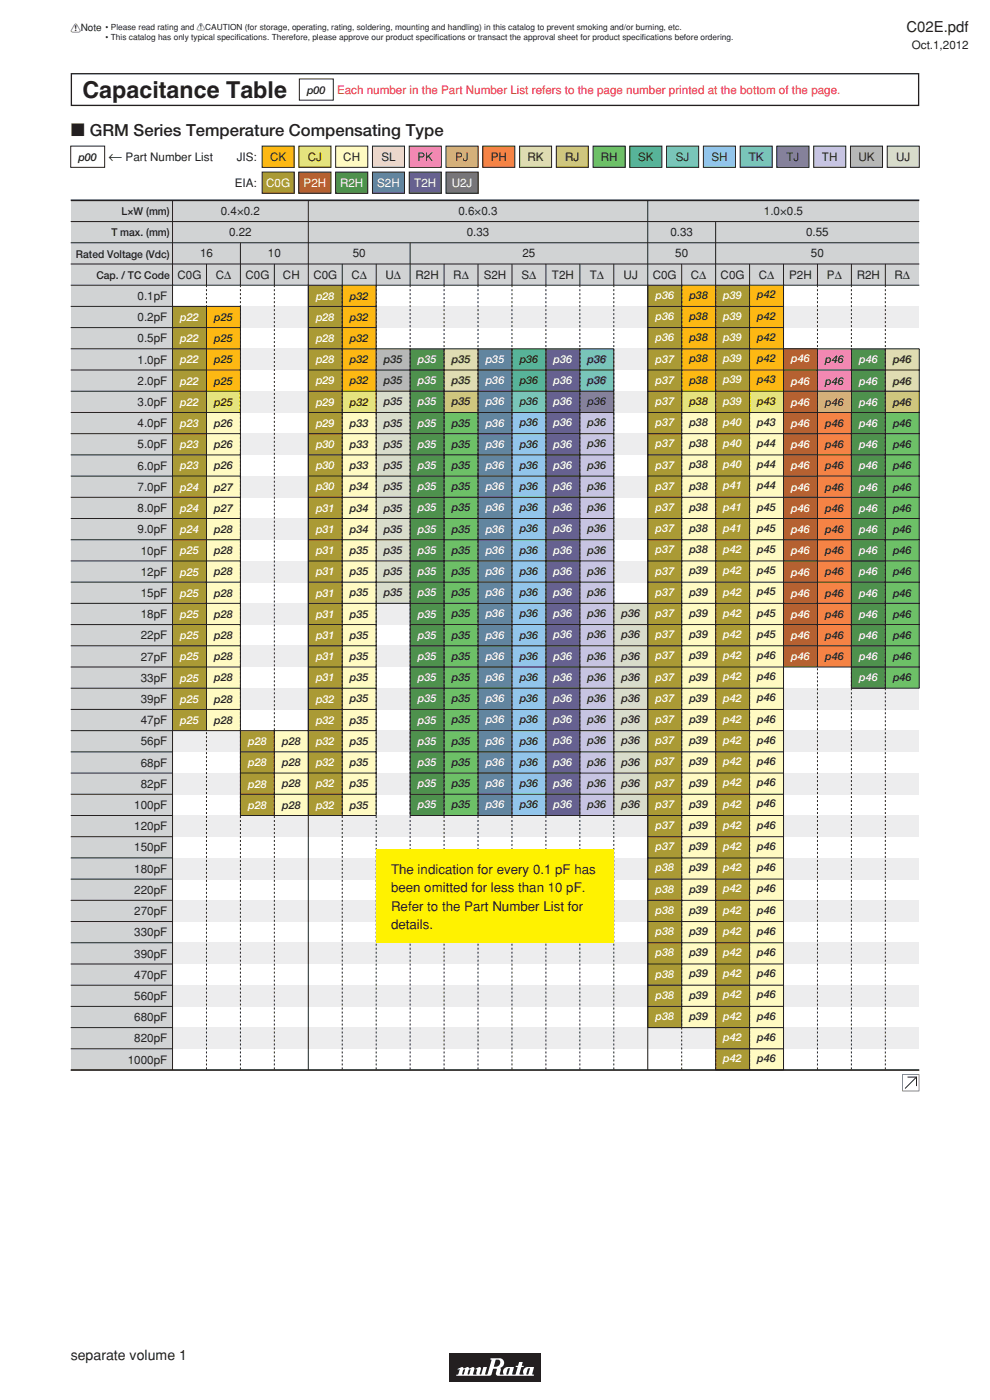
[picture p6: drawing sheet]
<svg xmlns="http://www.w3.org/2000/svg" width="210mm" height="297mm" viewBox="0 0 210 297" stroke-linecap="round" stroke-linejoin="round" font-family="sans-serif">
<defs><g id="words">
<text font-size="4.9" fill="#231f20" x="17.5" y="20.8">Capacitance Table</text>
<text font-size="3.5" fill="#231f20" x="15" y="28.7">c GRM Series Temperature Compensating Type</text>
<text font-size="3.2" fill="#231f20" x="192.3" y="6.8">C02E.pdf</text>
<g font-size="3" fill="#231f20">
<text x="23" y="34.1">←</text>
<text x="15" y="288.6">separate volume 1</text>
</g>
<g font-size="2.8" fill="#231f20">
<text x="82.9" y="185.5">The indication for every 0.1 pF has</text>
<text x="82.9" y="189.3">been omitted for less than 10 pF.</text>
<text x="82.9" y="193.2">Refer to the Part Number List for</text>
<text x="82.9" y="197.1">details.</text>
</g>
<g font-size="2.5" fill="#231f20">
<text x="193.4" y="10.3">Oct.1,2012</text>
<text x="26.6" y="34.2">Part Number List</text>
<text x="50.2" y="34.2">JIS:</text>
<text x="57.3" y="34.1">CK</text>
<text x="65.3" y="34.1">CJ</text>
<text x="72.8" y="34.1">CH</text>
<text x="80.9" y="34.1">SL</text>
<text x="88.6" y="34.1">PK</text>
<text x="96.6" y="34.1">PJ</text>
<text x="104.1" y="34.1">PH</text>
<text x="111.9" y="34.1">RK</text>
<text x="119.9" y="34.1">RJ</text>
<text x="127.4" y="34.1">RH</text>
<text x="135.4" y="34.1">SK</text>
<text x="143.4" y="34.1">SJ</text>
<text x="150.9" y="34.1">SH</text>
<text x="158.8" y="34.1">TK</text>
<text x="166.8" y="34.1">TJ</text>
<text x="174.4" y="34.1">TH</text>
<text x="182.1" y="34.1">UK</text>
<text x="190.1" y="34.1">UJ</text>
<text x="49.8" y="39.7">EIA:</text>
<text x="46.8" y="45.6">0.4×0.2</text>
<text x="97.2" y="45.6">0.6×0.3</text>
<text x="162" y="45.6">1.0×0.5</text>
<text x="48.6" y="50.1">0.22</text>
<text x="99" y="50.1">0.33</text>
<text x="142.2" y="50.1">0.33</text>
<text x="171" y="50.1">0.55</text>
<text x="37.7" y="59.1">C0G</text>
<text x="42.4" y="54.6">16</text>
<text x="45.8" y="59.1">CΔ</text>
<text x="52.1" y="59.1">C0G</text>
<text x="56.8" y="54.6">10</text>
<text x="60" y="59.1">CH</text>
<text x="66.5" y="59.1">C0G</text>
<text x="74.6" y="59.1">CΔ</text>
<text x="74.8" y="54.6">50</text>
<text x="81.8" y="59.1">UΔ</text>
<text x="88.1" y="59.1">R2H</text>
<text x="96.2" y="59.1">RΔ</text>
<text x="102.6" y="59.1">S2H</text>
<text x="110.6" y="59.1">SΔ</text>
<text x="110.8" y="54.6">25</text>
<text x="117.1" y="59.1">T2H</text>
<text x="125.1" y="59.1">TΔ</text>
<text x="132.3" y="59.1">UJ</text>
<text x="138.5" y="59.1">C0G</text>
<text x="143.2" y="54.6">50</text>
<text x="146.6" y="59.1">CΔ</text>
<text x="152.9" y="59.1">C0G</text>
<text x="161" y="59.1">CΔ</text>
<text x="167.4" y="59.1">P2H</text>
<text x="172" y="54.6">50</text>
<text x="175.4" y="59.1">PΔ</text>
<text x="181.7" y="59.1">R2H</text>
<text x="189.8" y="59.1">RΔ</text>
<text x="29.2" y="63.6">0.1pF</text>
<text x="29.2" y="68.1">0.2pF</text>
<text x="29.2" y="72.6">0.5pF</text>
<text x="29.2" y="77.1">1.0pF</text>
<text x="29.2" y="81.6">2.0pF</text>
<text x="29.2" y="86.1">3.0pF</text>
<text x="29.2" y="90.6">4.0pF</text>
<text x="29.2" y="95.1">5.0pF</text>
<text x="29.2" y="99.6">6.0pF</text>
<text x="29.2" y="104.1">7.0pF</text>
<text x="29.2" y="108.6">8.0pF</text>
<text x="29.2" y="113.1">9.0pF</text>
<text x="29.9" y="117.6">10pF</text>
<text x="29.9" y="122.1">12pF</text>
<text x="29.9" y="126.6">15pF</text>
<text x="29.9" y="131.1">18pF</text>
<text x="29.9" y="135.6">22pF</text>
<text x="29.9" y="140.1">27pF</text>
<text x="29.9" y="144.6">33pF</text>
<text x="29.9" y="149.1">39pF</text>
<text x="29.9" y="153.6">47pF</text>
<text x="29.9" y="158.1">56pF</text>
<text x="29.9" y="162.6">68pF</text>
<text x="29.9" y="167.1">82pF</text>
<text x="28.5" y="171.6">100pF</text>
<text x="28.5" y="176.1">120pF</text>
<text x="28.5" y="180.6">150pF</text>
<text x="28.5" y="185.1">180pF</text>
<text x="28.5" y="189.6">220pF</text>
<text x="28.5" y="194.1">270pF</text>
<text x="28.5" y="198.6">330pF</text>
<text x="28.5" y="203.1">390pF</text>
<text x="28.5" y="207.6">470pF</text>
<text x="28.5" y="212.1">560pF</text>
<text x="28.5" y="216.6">680pF</text>
<text x="28.5" y="221.1">820pF</text>
<text x="27.1" y="225.6">1000pF</text>
</g>
<text font-size="2.5" fill="#ed1c2a" x="71.5" y="20">Each number in the Part Number List refers to the page number printed at the bottom of the page.</text>
<g font-size="2.5" fill="#fff">
<text x="56.5" y="39.6">C0G</text>
<text x="64.4" y="39.6">P2H</text>
<text x="72.1" y="39.6">R2H</text>
<text x="80" y="39.6">S2H</text>
<text x="87.9" y="39.6">T2H</text>
<text x="95.8" y="39.6">U2J</text>
</g>
<g font-size="2.3" fill="#231f20">
<text x="65.1" y="19.8">p00</text>
<text x="16.6" y="34.1">p00</text>
<text x="25.8" y="45.6">L×W (mm)</text>
<text x="23.6" y="50.1">T max. (mm)</text>
<text x="16.1" y="54.6">Rated Voltage (Vdc)</text>
<text x="20.4" y="59.1">Cap. / TC Code</text>
<text x="74.2" y="63.5">p32</text>
<text x="146.2" y="63.4">p38</text>
<text x="160.6" y="63.3">p42</text>
<text x="45.4" y="68.1">p25</text>
<text x="74.2" y="68">p32</text>
<text x="146.2" y="67.9">p38</text>
<text x="160.6" y="67.8">p42</text>
<text x="45.4" y="72.6">p25</text>
<text x="45.4" y="77.1">p25</text>
<text x="74.2" y="72.5">p32</text>
<text x="74.2" y="77">p32</text>
<text x="81.4" y="77">p35</text>
<text x="95.8" y="77">p35</text>
<text x="110.2" y="77">p36</text>
<text x="124.6" y="76.9">p36</text>
<text x="146.2" y="72.4">p38</text>
<text x="146.2" y="76.9">p38</text>
<text x="160.6" y="72.3">p42</text>
<text x="160.6" y="76.8">p42</text>
<text x="175" y="77.1">p46</text>
<text x="189.4" y="77.1">p46</text>
<text x="45.4" y="81.6">p25</text>
<text x="74.2" y="81.5">p32</text>
<text x="81.4" y="81.5">p35</text>
<text x="95.8" y="81.5">p35</text>
<text x="110.2" y="81.5">p36</text>
<text x="124.6" y="81.4">p36</text>
<text x="146.2" y="81.4">p38</text>
<text x="160.6" y="81.3">p43</text>
<text x="175" y="81.6">p46</text>
<text x="189.4" y="81.6">p46</text>
<text x="45.4" y="86.1">p25</text>
<text x="74.2" y="86">p32</text>
<text x="81.4" y="86">p35</text>
<text x="95.8" y="86">p35</text>
<text x="110.2" y="86">p36</text>
<text x="124.6" y="85.9">p36</text>
<text x="146.2" y="85.9">p38</text>
<text x="160.6" y="85.8">p43</text>
<text x="175" y="86.1">p46</text>
<text x="189.4" y="86.1">p46</text>
<text x="45.4" y="90.6">p26</text>
<text x="45.4" y="95.1">p26</text>
<text x="74.2" y="90.5">p33</text>
<text x="74.2" y="95">p33</text>
<text x="81.4" y="90.5">p35</text>
<text x="81.4" y="95">p35</text>
<text x="95.8" y="90.5">p35</text>
<text x="95.8" y="95">p35</text>
<text x="110.2" y="90.5">p36</text>
<text x="110.2" y="95">p36</text>
<text x="124.6" y="90.4">p36</text>
<text x="124.6" y="94.9">p36</text>
<text x="146.2" y="90.4">p38</text>
<text x="146.2" y="94.9">p38</text>
<text x="160.6" y="90.3">p43</text>
<text x="160.6" y="94.8">p44</text>
<text x="175" y="90.6">p46</text>
<text x="175" y="95.1">p46</text>
<text x="189.4" y="90.6">p46</text>
<text x="189.4" y="95.1">p46</text>
<text x="45.4" y="99.6">p26</text>
<text x="74.2" y="99.5">p33</text>
<text x="81.4" y="99.5">p35</text>
<text x="95.8" y="99.5">p35</text>
<text x="110.2" y="99.5">p36</text>
<text x="124.6" y="99.4">p36</text>
<text x="146.2" y="99.4">p38</text>
<text x="160.6" y="99.3">p44</text>
<text x="175" y="99.6">p46</text>
<text x="189.4" y="99.6">p46</text>
<text x="45.4" y="104.1">p27</text>
<text x="74.2" y="104">p34</text>
<text x="81.4" y="104">p35</text>
<text x="95.8" y="104">p35</text>
<text x="110.2" y="104">p36</text>
<text x="124.6" y="103.9">p36</text>
<text x="146.2" y="103.9">p38</text>
<text x="160.6" y="103.8">p44</text>
<text x="175" y="104.1">p46</text>
<text x="189.4" y="104.1">p46</text>
<text x="45.4" y="108.6">p27</text>
<text x="45.4" y="113.1">p28</text>
<text x="74.2" y="108.5">p34</text>
<text x="74.2" y="113">p34</text>
<text x="81.4" y="108.5">p35</text>
<text x="81.4" y="113">p35</text>
<text x="95.8" y="108.5">p35</text>
<text x="95.8" y="113">p35</text>
<text x="110.2" y="108.5">p36</text>
<text x="110.2" y="113">p36</text>
<text x="124.6" y="108.4">p36</text>
<text x="124.6" y="112.9">p36</text>
<text x="146.2" y="108.4">p38</text>
<text x="146.2" y="112.9">p38</text>
<text x="160.6" y="108.3">p45</text>
<text x="160.6" y="112.8">p45</text>
<text x="175" y="108.6">p46</text>
<text x="175" y="113.1">p46</text>
<text x="189.4" y="108.6">p46</text>
<text x="189.4" y="113.1">p46</text>
<text x="45.4" y="117.6">p28</text>
<text x="74.2" y="117.5">p35</text>
<text x="81.4" y="117.5">p35</text>
<text x="95.8" y="117.5">p35</text>
<text x="110.2" y="117.5">p36</text>
<text x="124.6" y="117.4">p36</text>
<text x="146.2" y="117.4">p38</text>
<text x="160.6" y="117.3">p45</text>
<text x="175" y="117.6">p46</text>
<text x="189.4" y="117.6">p46</text>
<text x="45.4" y="122.1">p28</text>
<text x="74.2" y="122">p35</text>
<text x="81.4" y="122">p35</text>
<text x="95.8" y="122">p35</text>
<text x="110.2" y="122">p36</text>
<text x="124.6" y="121.9">p36</text>
<text x="146.2" y="121.9">p39</text>
<text x="160.6" y="121.8">p45</text>
<text x="175" y="122.1">p46</text>
<text x="189.4" y="122.1">p46</text>
<text x="45.4" y="126.6">p28</text>
<text x="45.4" y="131.1">p28</text>
<text x="74.2" y="126.5">p35</text>
<text x="74.2" y="131">p35</text>
<text x="81.4" y="126.5">p35</text>
<text x="95.8" y="126.5">p35</text>
<text x="95.8" y="131">p35</text>
<text x="110.2" y="126.5">p36</text>
<text x="110.2" y="131">p36</text>
<text x="124.6" y="126.4">p36</text>
<text x="124.6" y="130.9">p36</text>
<text x="131.8" y="130.9">p36</text>
<text x="146.2" y="126.4">p39</text>
<text x="146.2" y="130.9">p39</text>
<text x="160.6" y="126.3">p45</text>
<text x="160.6" y="130.8">p45</text>
<text x="175" y="126.6">p46</text>
<text x="175" y="131.1">p46</text>
<text x="189.4" y="126.6">p46</text>
<text x="189.4" y="131.1">p46</text>
<text x="45.4" y="135.6">p28</text>
<text x="74.2" y="135.5">p35</text>
<text x="95.8" y="135.5">p35</text>
<text x="110.2" y="135.5">p36</text>
<text x="124.6" y="135.4">p36</text>
<text x="131.8" y="135.4">p36</text>
<text x="146.2" y="135.4">p39</text>
<text x="160.6" y="135.3">p45</text>
<text x="175" y="135.6">p46</text>
<text x="189.4" y="135.6">p46</text>
<text x="45.4" y="140.1">p28</text>
<text x="74.2" y="140">p35</text>
<text x="95.8" y="140">p35</text>
<text x="110.2" y="140">p36</text>
<text x="124.6" y="139.9">p36</text>
<text x="131.8" y="139.9">p36</text>
<text x="146.2" y="139.9">p39</text>
<text x="160.6" y="139.8">p46</text>
<text x="175" y="140.1">p46</text>
<text x="189.4" y="140.1">p46</text>
<text x="45.4" y="144.6">p28</text>
<text x="45.4" y="149.1">p28</text>
<text x="74.2" y="144.5">p35</text>
<text x="74.2" y="149">p35</text>
<text x="95.8" y="144.5">p35</text>
<text x="95.8" y="149">p35</text>
<text x="110.2" y="144.5">p36</text>
<text x="110.2" y="149">p36</text>
<text x="124.6" y="144.4">p36</text>
<text x="124.6" y="148.9">p36</text>
<text x="131.8" y="144.4">p36</text>
<text x="131.8" y="148.9">p36</text>
<text x="146.2" y="144.4">p39</text>
<text x="146.2" y="148.9">p39</text>
<text x="160.6" y="144.3">p46</text>
<text x="160.6" y="148.8">p46</text>
<text x="189.4" y="144.6">p46</text>
<text x="45.4" y="153.6">p28</text>
<text x="74.2" y="153.5">p35</text>
<text x="95.8" y="153.5">p35</text>
<text x="110.2" y="153.5">p36</text>
<text x="124.6" y="153.4">p36</text>
<text x="131.8" y="153.4">p36</text>
<text x="146.2" y="153.4">p39</text>
<text x="160.6" y="153.3">p46</text>
<text x="59.8" y="158.1">p28</text>
<text x="74.2" y="158">p35</text>
<text x="95.8" y="158">p35</text>
<text x="110.2" y="158">p36</text>
<text x="124.6" y="157.9">p36</text>
<text x="131.8" y="157.9">p36</text>
<text x="146.2" y="157.9">p39</text>
<text x="160.6" y="157.8">p46</text>
<text x="59.8" y="162.6">p28</text>
<text x="59.8" y="167.1">p28</text>
<text x="74.2" y="162.5">p35</text>
<text x="74.2" y="167">p35</text>
<text x="95.8" y="162.5">p35</text>
<text x="95.8" y="167">p35</text>
<text x="110.2" y="162.4">p36</text>
<text x="110.2" y="166.9">p36</text>
<text x="124.6" y="162.4">p36</text>
<text x="124.6" y="166.9">p36</text>
<text x="131.8" y="162.4">p36</text>
<text x="131.8" y="166.9">p36</text>
<text x="146.2" y="162.4">p39</text>
<text x="146.2" y="166.9">p39</text>
<text x="160.6" y="162.3">p46</text>
<text x="160.6" y="166.8">p46</text>
<text x="59.8" y="171.6">p28</text>
<text x="74.2" y="171.5">p35</text>
<text x="95.8" y="171.5">p35</text>
<text x="110.2" y="171.4">p36</text>
<text x="124.6" y="171.4">p36</text>
<text x="131.8" y="171.4">p36</text>
<text x="146.2" y="171.4">p39</text>
<text x="160.6" y="171.3">p46</text>
<text x="146.2" y="175.9">p39</text>
<text x="160.6" y="175.8">p46</text>
<text x="146.2" y="180.4">p39</text>
<text x="146.2" y="184.9">p39</text>
<text x="160.6" y="180.3">p46</text>
<text x="160.6" y="184.8">p46</text>
<text x="146.2" y="189.4">p39</text>
<text x="160.6" y="189.3">p46</text>
<text x="146.2" y="193.9">p39</text>
<text x="160.6" y="193.8">p46</text>
<text x="146.2" y="198.4">p39</text>
<text x="146.2" y="202.9">p39</text>
<text x="160.6" y="198.3">p46</text>
<text x="160.6" y="202.8">p46</text>
<text x="146.2" y="207.4">p39</text>
<text x="160.6" y="207.3">p46</text>
<text x="146.2" y="211.9">p39</text>
<text x="160.6" y="211.8">p46</text>
<text x="146.2" y="216.3">p39</text>
<text x="160.6" y="216.3">p46</text>
<text x="160.6" y="220.8">p46</text>
<text x="160.6" y="225.3">p46</text>
</g>
<g font-size="2.3" fill="#fff">
<text x="67" y="63.6">p28</text>
<text x="139" y="63.4">p36</text>
<text x="153.4" y="63.4">p39</text>
<text x="38.2" y="68.1">p22</text>
<text x="67" y="68.1">p28</text>
<text x="139" y="67.9">p36</text>
<text x="153.4" y="67.8">p39</text>
<text x="38.2" y="72.6">p22</text>
<text x="38.2" y="77.1">p22</text>
<text x="67" y="72.6">p28</text>
<text x="67" y="77.1">p28</text>
<text x="88.6" y="77">p35</text>
<text x="103" y="77">p35</text>
<text x="117.4" y="76.9">p36</text>
<text x="139" y="72.4">p36</text>
<text x="139" y="76.9">p37</text>
<text x="153.4" y="72.3">p39</text>
<text x="153.4" y="76.8">p39</text>
<text x="167.8" y="76.8">p46</text>
<text x="182.2" y="77.1">p46</text>
<text x="38.2" y="81.6">p22</text>
<text x="67" y="81.6">p29</text>
<text x="88.6" y="81.5">p35</text>
<text x="103" y="81.5">p36</text>
<text x="117.4" y="81.4">p36</text>
<text x="139" y="81.4">p37</text>
<text x="153.4" y="81.3">p39</text>
<text x="167.8" y="81.6">p46</text>
<text x="182.2" y="81.6">p46</text>
<text x="38.2" y="86.1">p22</text>
<text x="67" y="86.1">p29</text>
<text x="88.6" y="86">p35</text>
<text x="103" y="86">p36</text>
<text x="117.4" y="85.9">p36</text>
<text x="139" y="85.9">p37</text>
<text x="153.4" y="85.8">p39</text>
<text x="167.8" y="86.1">p46</text>
<text x="182.2" y="86.1">p46</text>
<text x="38.2" y="90.6">p23</text>
<text x="38.2" y="95.1">p23</text>
<text x="67" y="90.6">p29</text>
<text x="67" y="95.1">p30</text>
<text x="88.6" y="90.5">p35</text>
<text x="88.6" y="95">p35</text>
<text x="103" y="90.5">p36</text>
<text x="103" y="95">p36</text>
<text x="117.4" y="90.4">p36</text>
<text x="117.4" y="94.9">p36</text>
<text x="139" y="90.4">p37</text>
<text x="139" y="94.9">p37</text>
<text x="153.4" y="90.3">p40</text>
<text x="153.4" y="94.8">p40</text>
<text x="167.8" y="90.6">p46</text>
<text x="167.8" y="95.1">p46</text>
<text x="182.2" y="90.6">p46</text>
<text x="182.2" y="95.1">p46</text>
<text x="38.2" y="99.6">p23</text>
<text x="67" y="99.6">p30</text>
<text x="88.6" y="99.5">p35</text>
<text x="103" y="99.5">p36</text>
<text x="117.4" y="99.4">p36</text>
<text x="139" y="99.4">p37</text>
<text x="153.4" y="99.3">p40</text>
<text x="167.8" y="99.6">p46</text>
<text x="182.2" y="99.6">p46</text>
<text x="38.2" y="104.1">p24</text>
<text x="67" y="104.1">p30</text>
<text x="88.6" y="104">p35</text>
<text x="103" y="104">p36</text>
<text x="117.4" y="103.9">p36</text>
<text x="139" y="103.9">p37</text>
<text x="153.4" y="103.8">p41</text>
<text x="167.8" y="104.1">p46</text>
<text x="182.2" y="104.1">p46</text>
<text x="38.2" y="108.6">p24</text>
<text x="38.2" y="113.1">p24</text>
<text x="67" y="108.6">p31</text>
<text x="67" y="113.1">p31</text>
<text x="88.6" y="108.5">p35</text>
<text x="88.6" y="113">p35</text>
<text x="103" y="108.5">p36</text>
<text x="103" y="113">p36</text>
<text x="117.4" y="108.4">p36</text>
<text x="117.4" y="112.9">p36</text>
<text x="139" y="108.4">p37</text>
<text x="139" y="112.9">p37</text>
<text x="153.4" y="108.3">p41</text>
<text x="153.4" y="112.8">p41</text>
<text x="167.8" y="108.6">p46</text>
<text x="167.8" y="113.1">p46</text>
<text x="182.2" y="108.6">p46</text>
<text x="182.2" y="113.1">p46</text>
<text x="38.2" y="117.6">p25</text>
<text x="67" y="117.6">p31</text>
<text x="88.6" y="117.5">p35</text>
<text x="103" y="117.5">p36</text>
<text x="117.4" y="117.4">p36</text>
<text x="139" y="117.4">p37</text>
<text x="153.4" y="117.3">p42</text>
<text x="167.8" y="117.6">p46</text>
<text x="182.2" y="117.6">p46</text>
<text x="38.2" y="122.1">p25</text>
<text x="67" y="122">p31</text>
<text x="88.6" y="122">p35</text>
<text x="103" y="122">p36</text>
<text x="117.4" y="121.9">p36</text>
<text x="139" y="121.9">p37</text>
<text x="153.4" y="121.8">p42</text>
<text x="167.8" y="122.1">p46</text>
<text x="182.2" y="122.1">p46</text>
<text x="38.2" y="126.6">p25</text>
<text x="38.2" y="131.1">p25</text>
<text x="67" y="126.5">p31</text>
<text x="67" y="131.1">p31</text>
<text x="88.6" y="126.5">p35</text>
<text x="88.6" y="131">p35</text>
<text x="103" y="126.5">p36</text>
<text x="103" y="131">p36</text>
<text x="117.4" y="126.4">p36</text>
<text x="117.4" y="130.9">p36</text>
<text x="139" y="126.4">p37</text>
<text x="139" y="130.9">p37</text>
<text x="153.4" y="126.3">p42</text>
<text x="153.4" y="130.8">p42</text>
<text x="167.8" y="126.6">p46</text>
<text x="167.8" y="131.1">p46</text>
<text x="182.2" y="126.6">p46</text>
<text x="182.2" y="131.1">p46</text>
<text x="38.2" y="135.6">p25</text>
<text x="67" y="135.5">p31</text>
<text x="88.6" y="135.5">p35</text>
<text x="103" y="135.5">p36</text>
<text x="117.4" y="135.4">p36</text>
<text x="139" y="135.4">p37</text>
<text x="153.4" y="135.3">p42</text>
<text x="167.8" y="135.6">p46</text>
<text x="182.2" y="135.6">p46</text>
<text x="38.2" y="140.1">p25</text>
<text x="67" y="140">p31</text>
<text x="88.6" y="140">p35</text>
<text x="103" y="140">p36</text>
<text x="117.4" y="139.9">p36</text>
<text x="139" y="139.9">p37</text>
<text x="153.4" y="139.8">p42</text>
<text x="167.8" y="140.1">p46</text>
<text x="182.2" y="140.1">p46</text>
<text x="38.2" y="144.6">p25</text>
<text x="38.2" y="149.1">p25</text>
<text x="67" y="144.5">p31</text>
<text x="67" y="149">p32</text>
<text x="88.6" y="144.5">p35</text>
<text x="88.6" y="149">p35</text>
<text x="103" y="144.5">p36</text>
<text x="103" y="149">p36</text>
<text x="117.4" y="144.4">p36</text>
<text x="117.4" y="148.9">p36</text>
<text x="139" y="144.4">p37</text>
<text x="139" y="148.9">p37</text>
<text x="153.4" y="144.3">p42</text>
<text x="153.4" y="148.8">p42</text>
<text x="182.2" y="144.6">p46</text>
<text x="38.2" y="153.6">p25</text>
<text x="67" y="153.5">p32</text>
<text x="88.6" y="153.5">p35</text>
<text x="103" y="153.5">p36</text>
<text x="117.4" y="153.4">p36</text>
<text x="139" y="153.4">p37</text>
<text x="153.4" y="153.3">p42</text>
<text x="52.6" y="158.1">p28</text>
<text x="67" y="158">p32</text>
<text x="88.6" y="158">p35</text>
<text x="103" y="158">p36</text>
<text x="117.4" y="157.9">p36</text>
<text x="139" y="157.9">p37</text>
<text x="153.4" y="157.8">p42</text>
<text x="52.6" y="162.6">p28</text>
<text x="52.6" y="167.1">p28</text>
<text x="67" y="162.5">p32</text>
<text x="67" y="167">p32</text>
<text x="88.6" y="162.5">p35</text>
<text x="88.6" y="167">p35</text>
<text x="103" y="162.5">p36</text>
<text x="103" y="167">p36</text>
<text x="117.4" y="162.4">p36</text>
<text x="117.4" y="166.9">p36</text>
<text x="139" y="162.4">p37</text>
<text x="139" y="166.9">p37</text>
<text x="153.4" y="162.3">p42</text>
<text x="153.4" y="166.8">p42</text>
<text x="52.6" y="171.6">p28</text>
<text x="67" y="171.5">p32</text>
<text x="88.6" y="171.5">p35</text>
<text x="103" y="171.5">p36</text>
<text x="117.4" y="171.4">p36</text>
<text x="139" y="171.4">p37</text>
<text x="153.4" y="171.3">p42</text>
<text x="139" y="175.9">p37</text>
<text x="153.4" y="175.8">p42</text>
<text x="139" y="180.4">p37</text>
<text x="139" y="184.9">p38</text>
<text x="153.4" y="180.3">p42</text>
<text x="153.4" y="184.8">p42</text>
<text x="139" y="189.4">p38</text>
<text x="153.4" y="189.3">p42</text>
<text x="139" y="193.9">p38</text>
<text x="153.4" y="193.8">p42</text>
<text x="139" y="198.4">p38</text>
<text x="139" y="202.9">p38</text>
<text x="153.4" y="198.3">p42</text>
<text x="153.4" y="202.8">p42</text>
<text x="139" y="207.4">p38</text>
<text x="153.4" y="207.3">p42</text>
<text x="139" y="211.9">p38</text>
<text x="153.4" y="211.8">p42</text>
<text x="139" y="216.4">p38</text>
<text x="153.4" y="216.3">p42</text>
<text x="153.4" y="220.8">p42</text>
<text x="153.4" y="225.3">p42</text>
</g>
<text font-size="2.1" fill="#231f20" x="15" y="6.7">!Note</text>
<g font-size="1.8" fill="#231f20">
<text x="22.4" y="6.4">• Please read rating and !CAUTION (for storage, operating, rating, soldering, mounting and handling) in this catalog to prevent smoking and/or burning, etc.</text>
<text x="22.4" y="8.5">• This catalog has only typical specifcations. Therefore, please approve our product specif</text>
<text x="50.2" y="8.5">i</text>
<text x="92.3" y="8.5">i cations or transact the approval sheet for product specif</text>
<text x="136.2" y="8.5">i cations before ordering.</text>
</g>
</g></defs>
<g fill="#231f20">
<path d="M15 15.5v7h180v-7zM15.3 15.8h179.4v6.4h-179.4z"/>
<path d="M191.5 228h3.4v3.4h-3.4zM191.4 227.9v3.6h3.6v-3.6z"/>
</g>
<path d="M192.5 228.5h1.9v1.9M194.4 228.5l-2.4 2.4" fill="none" stroke="#231f20" stroke-width=".21"/>
<g fill="#ededee">
<path d="M36.6 65h158.4v4.5h-158.4z"/>
<path d="M36.6 74h158.4v4.5h-158.4z"/>
<path d="M36.6 83h158.4v4.5h-158.4z"/>
<path d="M36.6 92h158.4v4.5h-158.4z"/>
<path d="M36.6 101h158.4v4.5h-158.4z"/>
<path d="M36.6 110h158.4v4.5h-158.4z"/>
<path d="M36.6 119h158.4v4.5h-158.4z"/>
<path d="M36.6 128h158.4v4.5h-158.4z"/>
<path d="M36.6 137h158.4v4.5h-158.4z"/>
<path d="M36.6 146h158.4v4.5h-158.4z"/>
<path d="M36.6 155h158.4v4.5h-158.4z"/>
<path d="M36.6 164h158.4v4.5h-158.4z"/>
<path d="M36.6 173h158.4v4.5h-158.4z"/>
<path d="M36.6 182h158.4v4.5h-158.4z"/>
<path d="M36.6 191h158.4v4.5h-158.4z"/>
<path d="M36.6 200h158.4v4.5h-158.4z"/>
<path d="M36.6 209h158.4v4.5h-158.4z"/>
<path d="M36.6 218h158.4v4.5h-158.4z"/>
</g>
<g fill="#d1d3d4">
<path d="M15 42.5h21.6v184.6h-21.6z"/>
<path d="M36.6 42.5h158.4v18h-158.4z"/>
</g>
<path d="M43.8 65h7.2v18h-7.2z" fill="#fdb813"/>
<path d="M43.8 83h7.2v4.5h-7.2z" fill="#ffe84f"/>
<path d="M43.8 87.5h7.2v67.5h-7.2z" fill="#fffac2"/>
<path d="M36.6 65h7.2v90h-7.2z" fill="#aa9a35"/>
<path d="M58.2 155h7.2v18h-7.2z" fill="#fffac2"/>
<path d="M51 155h7.2v18h-7.2z" fill="#aa9a35"/>
<path d="M72.6 60.5h7.2v22.5h-7.2z" fill="#fdb813"/>
<path d="M72.6 83h7.2v4.5h-7.2z" fill="#ffe84f"/>
<path d="M72.6 87.5h7.2v85.5h-7.2z" fill="#fffac2"/>
<path d="M65.4 60.5h7.2v112.5h-7.2z" fill="#aa9a35"/>
<path d="M79.8 74h7.2v9h-7.2z" fill="#b5baaf"/>
<path d="M79.8 83h7.2v45h-7.2z" fill="#d8dccb"/>
<path d="M94.2 74h7.2v9h-7.2z" fill="#d1e39a"/>
<path d="M94.2 83h7.2v4.5h-7.2z" fill="#bace73"/>
<path d="M94.2 87.5h7.2v85.5h-7.2z" fill="#6dc067"/>
<path d="M87 74h7.2v99h-7.2z" fill="#4e914d"/>
<path d="M108.6 74h7.2v9h-7.2z" fill="#38bb9c"/>
<path d="M108.6 83h7.2v4.5h-7.2z" fill="#7cccbf"/>
<path d="M108.6 87.5h7.2v85.5h-7.2z" fill="#92c5eb"/>
<path d="M101.4 74h7.2v99h-7.2z" fill="#62859f"/>
<path d="M123 74h7.2v9h-7.2z" fill="#5da9dd"/>
<path d="M123 83h7.2v4.5h-7.2z" fill="#8781bd"/>
<path d="M123 87.5h7.2v85.5h-7.2z" fill="#c7c4e2"/>
<path d="M115.8 74h7.2v99h-7.2z" fill="#666190"/>
<path d="M130.2 128h7.2v45h-7.2z" fill="#d8dccb"/>
<path d="M144.6 60.5h7.2v22.5h-7.2z" fill="#fdb813"/>
<path d="M144.6 83h7.2v4.5h-7.2z" fill="#ffe84f"/>
<path d="M144.6 87.5h7.2v130.5h-7.2z" fill="#fffac2"/>
<path d="M137.4 60.5h7.2v157.5h-7.2z" fill="#aa9a35"/>
<path d="M159 60.5h7.2v22.5h-7.2z" fill="#fdb813"/>
<path d="M159 83h7.2v4.5h-7.2z" fill="#ffe84f"/>
<path d="M159 87.5h7.2v139.5h-7.2z" fill="#fffac2"/>
<path d="M151.8 60.5h7.2v166.5h-7.2z" fill="#aa9a35"/>
<path d="M173.4 74h7.2v9h-7.2z" fill="#f287b7"/>
<path d="M173.4 83h7.2v4.5h-7.2z" fill="#f9aa8f"/>
<path d="M173.4 87.5h7.2v54h-7.2z" fill="#f58345"/>
<path d="M166.2 74h7.2v67.5h-7.2z" fill="#b56131"/>
<path d="M187.8 74h7.2v9h-7.2z" fill="#d1e39a"/>
<path d="M187.8 83h7.2v4.5h-7.2z" fill="#bace73"/>
<path d="M187.8 87.5h7.2v58.5h-7.2z" fill="#6dc067"/>
<path d="M180.6 74h7.2v72h-7.2z" fill="#4e914d"/>
<path d="M55.6 31h6.8v4.5h-6.8z" fill="#fdb813"/>
<path d="M63.4 36.5h6.8v4.5h-6.8z" fill="#b56131"/>
<path d="M71.2 36.5h6.8v4.5h-6.8z" fill="#4e914d"/>
<path d="M79 36.5h6.8v4.5h-6.8z" fill="#62859f"/>
<path d="M86.8 36.5h6.8v4.5h-6.8z" fill="#666190"/>
<path d="M94.6 36.5h6.8v4.5h-6.8z" fill="#787e76"/>
<path d="M63.4 31h6.8v4.5h-6.8z" fill="#ffe84f"/>
<path d="M71.2 31h6.8v4.5h-6.8z" fill="#fffac2"/>
<path d="M79 31h6.8v4.5h-6.8z" fill="#f8c1d9"/>
<path d="M86.8 31h6.8v4.5h-6.8z" fill="#f287b7"/>
<path d="M94.6 31h6.8v4.5h-6.8z" fill="#f9aa8f"/>
<path d="M102.4 31h6.8v4.5h-6.8z" fill="#f58345"/>
<path d="M110.2 31h6.8v4.5h-6.8z" fill="#d1e39a"/>
<path d="M118 31h6.8v4.5h-6.8z" fill="#bace73"/>
<path d="M125.8 31h6.8v4.5h-6.8z" fill="#6dc067"/>
<path d="M133.6 31h6.8v4.5h-6.8z" fill="#38bb9c"/>
<path d="M141.4 31h6.8v4.5h-6.8z" fill="#7cccbf"/>
<path d="M149.2 31h6.8v4.5h-6.8z" fill="#92c5eb"/>
<path d="M157 31h6.8v4.5h-6.8z" fill="#5da9dd"/>
<path d="M164.8 31h6.8v4.5h-6.8z" fill="#8781bd"/>
<path d="M172.6 31h6.8v4.5h-6.8z" fill="#c7c4e2"/>
<path d="M180.4 31h6.8v4.5h-6.8z" fill="#b5baaf"/>
<path d="M188.2 31h6.8v4.5h-6.8z" fill="#d8dccb"/>
<path d="M55.6 36.5h6.8v4.5h-6.8z" fill="#aa9a35"/>
<path d="M15 42.5h180M15 227h180" fill="none" stroke="#231f20" stroke-width=".35"/>
<g fill="none" stroke="#231f20" stroke-width=".21">
<path d="M55.6 31h6.8v4.5h-6.8zM55.6 36.5h6.8v4.5h-6.8zM63.4 31h6.8v4.5h-6.8zM63.4 36.5h6.8v4.5h-6.8zM71.2 31h6.8v4.5h-6.8zM71.2 36.5h6.8v4.5h-6.8zM79 31h6.8v4.5h-6.8zM79 36.5h6.8v4.5h-6.8zM86.8 36.5h6.8v4.5h-6.8zM86.8 31h6.8v4.5h-6.8zM94.6 36.5h6.8v4.5h-6.8zM94.6 31h6.8v4.5h-6.8z"/>
<path d="M102.4 31h6.8v4.5h-6.8zM110.2 31h6.8v4.5h-6.8zM118 31h6.8v4.5h-6.8zM125.8 31h6.8v4.5h-6.8zM133.6 31h6.8v4.5h-6.8zM141.4 31h6.8v4.5h-6.8zM149.2 31h6.8v4.5h-6.8zM157 31h6.8v4.5h-6.8zM164.8 31h6.8v4.5h-6.8zM172.6 31h6.8v4.5h-6.8zM180.4 31h6.8v4.5h-6.8zM188.2 31h6.8v4.5h-6.8z"/>
<path d="M15 47h180M15 51.5h180M15 56h180M36.6 42.5v184.5M15 60.5h180M15 65h21.6M15 69.5h21.6M15 74h21.6M15 78.5h21.6M65.4 60.5v166.5M137.4 60.5v166.5M15 83h21.6"/>
<path d="M15 87.5h21.6M15 92h21.6M15 96.5h21.6M15 101h21.6M15 105.5h21.6M15 110h21.6M15 114.5h21.6M15 119h21.6M15 123.5h21.6M15 128h21.6M15 132.5h21.6M15 137h21.6"/>
<path d="M15 141.5h21.6M15 146h21.6M15 150.5h21.6M15 155h21.6M15 159.5h21.6M15 164h21.6M15 168.5h21.6M15 173h21.6M15 177.5h21.6M15 182h21.6M15 186.5h21.6M15 191h21.6"/>
<path d="M15 195.5h21.6M15 200h21.6M15 204.5h21.6M15 209h21.6M15 213.5h21.6M15 218h21.6M15 222.5h21.6"/>
</g>
<g fill="none" stroke="#231f20" stroke-width=".21" stroke-dasharray=".4 .4" stroke-linecap="butt">
<path d="M43.8 60.5v166.5M51 60.5v166.5M58.2 60.5v166.5M72.6 60.5v166.5M79.8 60.5v166.5M87 60.5v166.5M94.2 60.5v166.5M101.4 60.5v166.5M108.6 60.5v166.5M115.8 60.5v166.5M123 60.5v166.5M130.2 60.5v166.5"/>
<path d="M144.6 60.5v166.5M151.8 60.5v166.5M159 60.5v166.5M166.2 60.5v166.5M173.4 60.5v166.5M180.6 60.5v166.5M187.8 60.5v166.5"/>
</g>
<path d="M15 31h7.2v4.5h-7.2z" fill="#fff"/>
<path d="M15 31h7.2v4.5h-7.2z" fill="none" stroke="#231f20" stroke-width=".21"/>
<path d="M63.5 16.7h7.2v4.5h-7.2z" fill="#fff"/>
<g fill="none" stroke="#231f20" stroke-width=".21">
<path d="M63.5 16.7h7.2v4.5h-7.2zM43.8 56v4.5M51 51.5v9M58.2 56v4.5M65.4 42.5v130.5M72.6 56v117M79.8 56v117h-28.8v-108h-14.4M87 51.5v9M94.2 56v4.5M101.4 56v4.5M108.6 56v4.5M115.8 56v4.5"/>
<path d="M123 56v4.5M130.2 56v4.5M137.4 42.5v175.5h28.8M144.6 56v162M151.8 47v180h14.4v-171M159 56v171M173.4 56v4.5M180.6 56v4.5M187.8 56v4.5M36.6 69.5h14.4M36.6 74h14.4M36.6 78.5h14.4"/>
<path d="M43.8 65v90M65.4 74h64.8v99M65.4 69.5h14.4M65.4 65h14.4M65.4 78.5h64.8M87 74v99h79.2M94.2 74v99M101.4 74v99M108.6 74v99M115.8 74v99M123 74v99M137.4 74h57.6v72h-14.4v-72"/>
<path d="M137.4 69.5h28.8M137.4 65h28.8M137.4 78.5h57.6M173.4 74v67.5M187.8 74v72M36.6 83h14.4M36.6 87.5h14.4M36.6 92h14.4M36.6 96.5h14.4M65.4 83h64.8M65.4 87.5h64.8M65.4 92h64.8"/>
<path d="M65.4 96.5h64.8M137.4 83h57.6M137.4 87.5h57.6M137.4 92h57.6M137.4 96.5h57.6M36.6 101h14.4M36.6 105.5h14.4M36.6 110h14.4M36.6 114.5h14.4M36.6 119h14.4M65.4 101h64.8M65.4 105.5h64.8"/>
<path d="M65.4 110h64.8M65.4 114.5h64.8M65.4 119h64.8M137.4 101h57.6M137.4 105.5h57.6M137.4 110h57.6M137.4 114.5h57.6M137.4 119h57.6M36.6 123.5h14.4M36.6 128h14.4M36.6 132.5h14.4M36.6 137h14.4"/>
<path d="M65.4 123.5h64.8M65.4 128h129.6M65.4 132.5h14.4M65.4 137h14.4M87 132.5h108M87 137h108M137.4 123.5h57.6M36.6 141.5h14.4M36.6 146h14.4M36.6 150.5h14.4M36.6 155h43.2M51 159.5h28.8"/>
<path d="M58.2 155v18M65.4 141.5h14.4M65.4 146h14.4M65.4 150.5h14.4M87 141.5h108M87 146h79.2M87 150.5h79.2M87 155h79.2M87 159.5h79.2M51 164h28.8M51 168.5h28.8M87 164h79.2"/>
<path d="M87 168.5h79.2M137.4 177.5h28.8M137.4 182h28.8M137.4 186.5h28.8M137.4 191h28.8M137.4 195.5h28.8M137.4 200h28.8M137.4 204.5h28.8M137.4 209h28.8M137.4 213.5h28.8M151.8 222.5h14.4"/>
</g>
<path d="M79.8 180.1h50.4v19.9h-50.4z" fill="#fff200"/>
<path d="M95.3 287h19.4v6h-19.4z" fill="#231f20"/>
<path d="M106.8 291.5h.1" fill="none" stroke="#231f20" stroke-width=".21"/>
<path d="M97.1 290.4l.9-.4 .5 .3-.5 1.1 .2 .2 .2-.1 .3-1h-.2v-.2l.8-.3 .2 .3h.2l-.3 .3-.2 .8 .2 .2 .2-.1 .2-1h-.2l.1-.2 .8-.3 .1 .4-.3 1.1 .2 .1h.5l.2-1.1h-.3v-.1l.8-.4 .3 .3-.3 1.1 .2 .2 .2-.1 .4-1.5h.7l-.3 1.5 .3 .1 .2-.1 .9-3-.3-.1 .1-.2 1.9-.1a1.05 1.05 0 0 1 .9 1 1.05 1.05 0 0 1-.8 1.1l.1 .4-.2 1 .8-.1a1.03 1.03 0 0 1 .9-1.5l1.3 .1-.2 .6h-.7v-.5l-.4 .2-.3 1.2h.4l.3-.9h.7l-.2 .8 .6 .1 .2-.1 .4-1.4-.4-.1v-.2l.5-.1 .2-.8 .8 .1-.2 .7 .4 .2-.5 .1-.4 1.5 .1 .1 .8-.1a1.03 1.03 0 0 1 .9-1.5l1.3 .1-.2 .5h-.7v-.4l-.4 .2-.3 1.2h.3l.4-1h.7l-.2 .9 .4 .1-.1 .2-7.4 .1a.48 .48 0 0 1-.6-.6l.2-.8-.5-.1 .1-.5h.2a.77 .77 0 0 0 .9-.7 .77 .77 0 0 0-.9-.7l-.5 1.4h.3l-.1 .5h-.3l-.3 1.2-.3 .2-7.2 .1v-.3l.4-.1 .3-1-.4 .1z" fill="#fff"/>
<use href="#words"/>
</svg>
